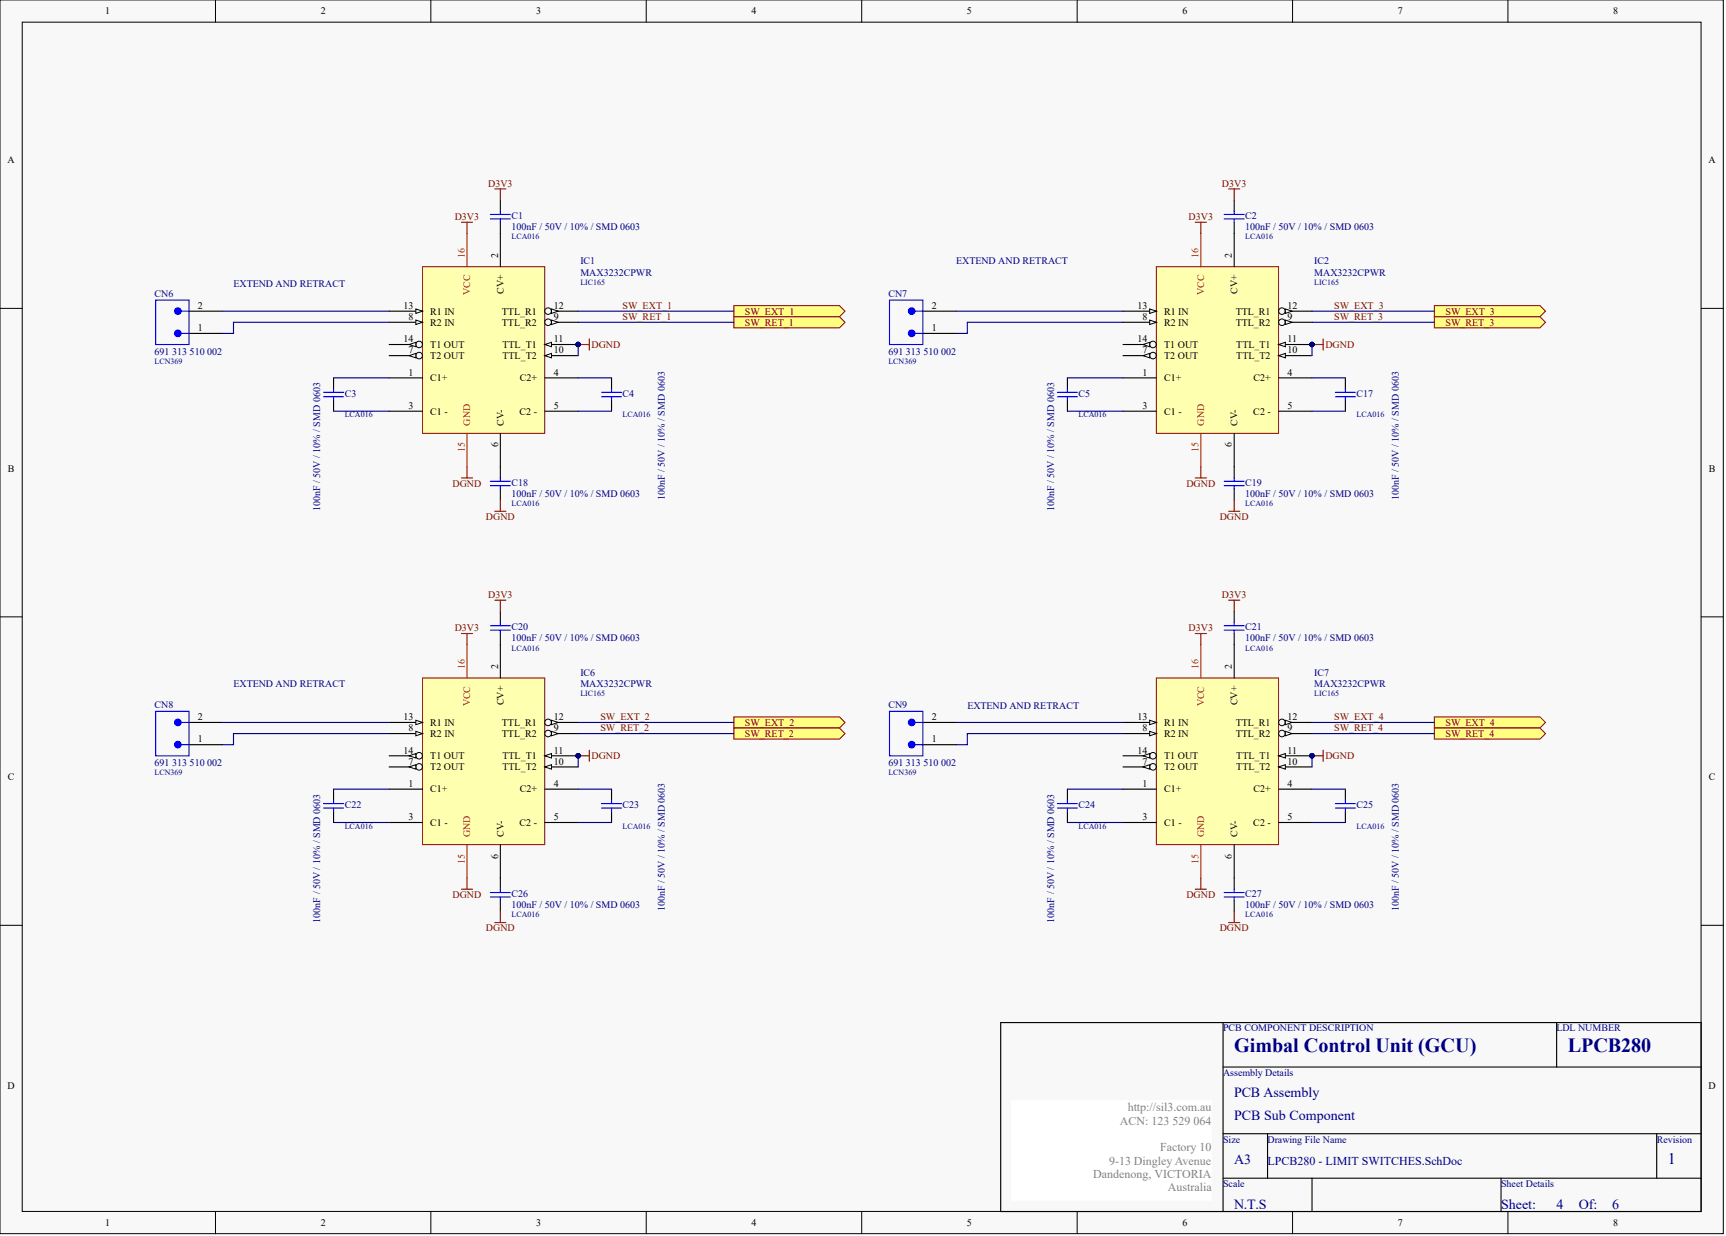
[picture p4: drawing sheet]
<svg xmlns="http://www.w3.org/2000/svg" width="328mm" height="235mm" viewBox="0 0 328 235" stroke-linecap="round" stroke-linejoin="round" font-family="sans-serif">
<defs><g id="words">
<g font-size="3.8" fill="#000080">
<text x="234.6" y="199.9">Gimbal Control Unit (GCU)</text>
<text x="298" y="199.9">LPCB280</text>
</g>
<text font-size="3" fill="#000080" x="317" y="221.2">1</text>
<g font-size="2.7" fill="#000080">
<text x="234.6" y="208.6">PCB Assembly</text>
<text x="234.6" y="212.8">PCB Sub Component</text>
<text x="234.6" y="221.3">A3</text>
<text x="234.6" y="229.7">N.T.S</text>
<text x="285.3" y="229.7">Sheet:</text>
<text x="295.9" y="229.7">4</text>
<text x="300.1" y="229.7">Of:</text>
<text x="306.5" y="229.7">6</text>
</g>
<g font-size="2.3" fill="#808080">
<text x="212.9" y="213.8">ACN: 123 529 064</text>
<text x="214.4" y="211.2">http://sil3.com.au</text>
<text x="210.8" y="221.4">9-13 Dingley Avenue</text>
<text x="220.5" y="218.8">Factory 10</text>
<text x="207.8" y="223.9">Dandenong, VICTORIA</text>
<text x="222" y="226.4">Australia</text>
</g>
<text font-size="2.3" fill="#000080" x="240.9" y="221.4">LPCB280 - LIMIT SWITCHES.SchDoc</text>
<g font-size="1.9">
<text x="20" y="2.7">1</text>
<text x="61" y="2.7">2</text>
<text x="101.9" y="2.7">3</text>
<text x="142.9" y="2.7">4</text>
<text x="183.8" y="2.7">5</text>
<text x="224.7" y="2.7">6</text>
<text x="265.7" y="2.7">7</text>
<text x="306.6" y="2.7">8</text>
<text x="1.4" y="31">A</text>
<text x="324.8" y="31">A</text>
<text x="94.7" y="49" transform="rotate(-90 94.7 49)">2</text>
<text x="234.2" y="49" transform="rotate(-90 234.2 49)">2</text>
<text x="37.6" y="58.7">2</text>
<text x="76.7" y="58.7">13</text>
<text x="81.8" y="59.8">R1 IN</text>
<text x="95.4" y="59.8">TTL_R1</text>
<text x="95.7" y="55.9" transform="rotate(-90 95.7 55.9)">CV+</text>
<text x="105.3" y="58.7">12</text>
<text x="177.1" y="58.7">2</text>
<text x="216.2" y="58.7">13</text>
<text x="221.3" y="59.8">R1 IN</text>
<text x="234.9" y="59.8">TTL_R1</text>
<text x="235.2" y="55.9" transform="rotate(-90 235.2 55.9)">CV+</text>
<text x="244.7" y="58.7">12</text>
<text x="37.6" y="63">1</text>
<text x="76.7" y="65.1">14</text>
<text x="77.7" y="60.8">8</text>
<text x="81.8" y="61.9">R2 IN</text>
<text x="95.4" y="61.9">TTL_R2</text>
<text x="105.3" y="65.1">11</text>
<text x="105.3" y="60.8">9</text>
<text x="177.1" y="63">1</text>
<text x="216.2" y="65.1">14</text>
<text x="217.2" y="60.8">8</text>
<text x="221.3" y="61.9">R2 IN</text>
<text x="234.9" y="61.9">TTL_R2</text>
<text x="244.7" y="65.1">11</text>
<text x="244.7" y="60.8">9</text>
<text x="77.7" y="67.2">7</text>
<text x="77.7" y="71.4">1</text>
<text x="81.8" y="66.1">T1 OUT</text>
<text x="81.8" y="68.2">T2 OUT</text>
<text x="95.5" y="66.1">TTL_T1</text>
<text x="95.5" y="68.2">TTL_T2</text>
<text x="105.3" y="67.2">10</text>
<text x="105.3" y="71.4">4</text>
<text x="217.2" y="67.2">7</text>
<text x="217.2" y="71.4">1</text>
<text x="221.3" y="66.1">T1 OUT</text>
<text x="221.3" y="68.2">T2 OUT</text>
<text x="235" y="66.1">TTL_T1</text>
<text x="235" y="68.2">TTL_T2</text>
<text x="244.7" y="67.2">10</text>
<text x="244.7" y="71.4">4</text>
<text x="77.7" y="77.7">3</text>
<text x="81.8" y="72.5">C1+</text>
<text x="98.8" y="72.5">C2+</text>
<text x="105.3" y="77.7">5</text>
<text x="217.2" y="77.7">3</text>
<text x="221.3" y="72.5">C1+</text>
<text x="238.3" y="72.5">C2+</text>
<text x="244.7" y="77.7">5</text>
<text x="81.8" y="78.8">C1 -</text>
<text x="95.7" y="80.9" transform="rotate(-90 95.7 80.9)">CV-</text>
<text x="98.7" y="78.8">C2 -</text>
<text x="221.3" y="78.8">C1 -</text>
<text x="235.2" y="80.9" transform="rotate(-90 235.2 80.9)">CV-</text>
<text x="238.2" y="78.8">C2 -</text>
<text x="1.5" y="89.6">B</text>
<text x="94.7" y="85" transform="rotate(-90 94.7 85)">6</text>
<text x="234.2" y="85" transform="rotate(-90 234.2 85)">6</text>
<text x="324.8" y="89.6">B</text>
<text x="94.7" y="127.2" transform="rotate(-90 94.7 127.2)">2</text>
<text x="234.2" y="127.2" transform="rotate(-90 234.2 127.2)">2</text>
<text x="37.6" y="136.9">2</text>
<text x="76.7" y="136.9">13</text>
<text x="81.8" y="138">R1 IN</text>
<text x="95.4" y="138">TTL_R1</text>
<text x="95.7" y="134.1" transform="rotate(-90 95.7 134.1)">CV+</text>
<text x="105.3" y="136.9">12</text>
<text x="177.1" y="136.9">2</text>
<text x="216.2" y="136.9">13</text>
<text x="221.3" y="138">R1 IN</text>
<text x="234.9" y="138">TTL_R1</text>
<text x="235.2" y="134.1" transform="rotate(-90 235.2 134.1)">CV+</text>
<text x="244.7" y="136.9">12</text>
<text x="37.6" y="141.1">1</text>
<text x="76.7" y="143.2">14</text>
<text x="77.7" y="139">8</text>
<text x="81.8" y="140.1">R2 IN</text>
<text x="95.4" y="140.1">TTL_R2</text>
<text x="105.3" y="143.2">11</text>
<text x="105.3" y="139">9</text>
<text x="177.1" y="141.1">1</text>
<text x="216.2" y="143.2">14</text>
<text x="217.2" y="139">8</text>
<text x="221.3" y="140.1">R2 IN</text>
<text x="234.9" y="140.1">TTL_R2</text>
<text x="244.7" y="143.2">11</text>
<text x="244.7" y="139">9</text>
<text x="1.5" y="148.3">C</text>
<text x="77.7" y="145.4">7</text>
<text x="77.7" y="149.6">1</text>
<text x="81.8" y="144.3">T1 OUT</text>
<text x="81.8" y="146.4">T2 OUT</text>
<text x="95.5" y="144.3">TTL_T1</text>
<text x="95.5" y="146.4">TTL_T2</text>
<text x="105.3" y="145.4">10</text>
<text x="105.3" y="149.6">4</text>
<text x="217.2" y="145.4">7</text>
<text x="217.2" y="149.6">1</text>
<text x="221.3" y="144.3">T1 OUT</text>
<text x="221.3" y="146.4">T2 OUT</text>
<text x="235" y="144.3">TTL_T1</text>
<text x="235" y="146.4">TTL_T2</text>
<text x="244.7" y="145.4">10</text>
<text x="244.7" y="149.6">4</text>
<text x="324.8" y="148.3">C</text>
<text x="77.7" y="155.9">3</text>
<text x="81.8" y="150.6">C1+</text>
<text x="98.8" y="150.6">C2+</text>
<text x="105.3" y="155.9">5</text>
<text x="217.2" y="155.9">3</text>
<text x="221.3" y="150.6">C1+</text>
<text x="238.3" y="150.6">C2+</text>
<text x="244.7" y="155.9">5</text>
<text x="81.8" y="157">C1 -</text>
<text x="95.7" y="159.1" transform="rotate(-90 95.7 159.1)">CV-</text>
<text x="98.7" y="157">C2 -</text>
<text x="221.3" y="157">C1 -</text>
<text x="235.2" y="159.1" transform="rotate(-90 235.2 159.1)">CV-</text>
<text x="238.2" y="157">C2 -</text>
<text x="94.7" y="163.2" transform="rotate(-90 94.7 163.2)">6</text>
<text x="234.2" y="163.2" transform="rotate(-90 234.2 163.2)">6</text>
<text x="1.4" y="206.9">D</text>
<text x="324.8" y="206.9">D</text>
<text x="20" y="233.1">1</text>
<text x="61" y="233.1">2</text>
<text x="101.9" y="233.1">3</text>
<text x="142.9" y="233.1">4</text>
<text x="183.8" y="233.1">5</text>
<text x="224.7" y="233.1">6</text>
<text x="265.7" y="233.1">7</text>
<text x="306.6" y="233.1">8</text>
</g>
<g font-size="1.9" fill="#800000">
<text x="92.8" y="35.5">D3V3</text>
<text x="232.3" y="35.5">D3V3</text>
<text x="86.4" y="41.8">D3V3</text>
<text x="225.9" y="41.8">D3V3</text>
<text x="118.4" y="58.7">SW_EXT_1</text>
<text x="141.6" y="59.8">SW_EXT_1</text>
<text x="253.6" y="58.7">SW_EXT_3</text>
<text x="274.8" y="59.8">SW_EXT_3</text>
<text x="118.4" y="60.8">SW_RET_1</text>
<text x="141.6" y="61.9">SW_RET_1</text>
<text x="253.6" y="60.8">SW_RET_3</text>
<text x="274.8" y="61.9">SW_RET_3</text>
<text x="112.4" y="66.1">DGND</text>
<text x="251.9" y="66.1">DGND</text>
<text x="86" y="92.5">DGND</text>
<text x="225.5" y="92.5">DGND</text>
<text x="92.4" y="98.9">DGND</text>
<text x="231.9" y="98.9">DGND</text>
<text x="92.8" y="113.7">D3V3</text>
<text x="232.3" y="113.7">D3V3</text>
<text x="86.4" y="120">D3V3</text>
<text x="225.9" y="120">D3V3</text>
<text x="114.1" y="136.9">SW_EXT_2</text>
<text x="141.6" y="138">SW_EXT_2</text>
<text x="253.6" y="136.9">SW_EXT_4</text>
<text x="274.8" y="138">SW_EXT_4</text>
<text x="114.1" y="139">SW_RET_2</text>
<text x="141.6" y="140.1">SW_RET_2</text>
<text x="253.6" y="139">SW_RET_4</text>
<text x="274.8" y="140.1">SW_RET_4</text>
<text x="112.4" y="144.3">DGND</text>
<text x="251.9" y="144.3">DGND</text>
<text x="86" y="170.7">DGND</text>
<text x="225.5" y="170.7">DGND</text>
<text x="92.4" y="177.1">DGND</text>
<text x="231.9" y="177.1">DGND</text>
</g>
<g font-size="1.9" fill="#000080">
<text x="97.2" y="41.6">C1</text>
<text x="236.7" y="41.6">C2</text>
<text x="97.2" y="43.7">100nF / 50V / 10% / SMD 0603</text>
<text x="236.7" y="43.7">100nF / 50V / 10% / SMD 0603</text>
<text x="110.3" y="50.3">IC1</text>
<text x="110.3" y="52.4">MAX3232CPWR</text>
<text x="181.8" y="50.3">EXTEND AND RETRACT</text>
<text x="249.8" y="50.3">IC2</text>
<text x="249.8" y="52.4">MAX3232CPWR</text>
<text x="29.4" y="56.4">CN6</text>
<text x="44.4" y="54.5">EXTEND AND RETRACT</text>
<text x="168.9" y="56.4">CN7</text>
<text x="29.4" y="67.4">691 313 510 002</text>
<text x="168.9" y="67.4">691 313 510 002</text>
<text x="65.5" y="75.4">C3</text>
<text x="118.4" y="75.4">C4</text>
<text x="205" y="75.4">C5</text>
<text x="257.8" y="75.4">C17</text>
<text x="97.2" y="92.3">C18</text>
<text x="97.2" y="94.4">100nF / 50V / 10% / SMD 0603</text>
<text x="126.4" y="95.1" transform="rotate(-90 126.4 95.1)">100nF / 50V / 10% / SMD 0603</text>
<text x="236.7" y="92.3">C19</text>
<text x="236.7" y="94.4">100nF / 50V / 10% / SMD 0603</text>
<text x="265.9" y="95.1" transform="rotate(-90 265.9 95.1)">100nF / 50V / 10% / SMD 0603</text>
<text x="60.9" y="97.2" transform="rotate(-90 60.9 97.2)">100nF / 50V / 10% / SMD 0603</text>
<text x="200.4" y="97.2" transform="rotate(-90 200.4 97.2)">100nF / 50V / 10% / SMD 0603</text>
<text x="97.2" y="119.8">C20</text>
<text x="236.7" y="119.8">C21</text>
<text x="97.2" y="121.9">100nF / 50V / 10% / SMD 0603</text>
<text x="236.7" y="121.9">100nF / 50V / 10% / SMD 0603</text>
<text x="44.4" y="130.6">EXTEND AND RETRACT</text>
<text x="110.3" y="128.5">IC6</text>
<text x="110.3" y="130.6">MAX3232CPWR</text>
<text x="249.8" y="128.5">IC7</text>
<text x="249.8" y="130.6">MAX3232CPWR</text>
<text x="29.4" y="134.6">CN8</text>
<text x="168.9" y="134.6">CN9</text>
<text x="183.9" y="134.8">EXTEND AND RETRACT</text>
<text x="29.4" y="145.6">691 313 510 002</text>
<text x="168.9" y="145.6">691 313 510 002</text>
<text x="65.5" y="153.6">C22</text>
<text x="118.4" y="153.6">C23</text>
<text x="205" y="153.6">C24</text>
<text x="257.8" y="153.6">C25</text>
<text x="97.2" y="170.5">C26</text>
<text x="97.2" y="172.6">100nF / 50V / 10% / SMD 0603</text>
<text x="126.4" y="173.3" transform="rotate(-90 126.4 173.3)">100nF / 50V / 10% / SMD 0603</text>
<text x="236.7" y="170.5">C27</text>
<text x="236.7" y="172.6">100nF / 50V / 10% / SMD 0603</text>
<text x="265.9" y="173.3" transform="rotate(-90 265.9 173.3)">100nF / 50V / 10% / SMD 0603</text>
<text x="60.9" y="175.4" transform="rotate(-90 60.9 175.4)">100nF / 50V / 10% / SMD 0603</text>
<text x="200.4" y="175.4" transform="rotate(-90 200.4 175.4)">100nF / 50V / 10% / SMD 0603</text>
<text x="232.5" y="196.1">PCB COMPONENT DESCRIPTION</text>
<text x="295.9" y="196.1">LDL NUMBER</text>
<text x="232.5" y="204.5">Assembly Details</text>
<text x="232.5" y="217.2">Size</text>
<text x="240.9" y="217.2">Drawing File Name</text>
<text x="314.9" y="217.2">Revision</text>
<text x="232.5" y="225.7">Scale</text>
<text x="285.3" y="225.7">Sheet Details</text>
</g>
<g font-size="1.9" fill="#f00">
<text x="88.3" y="49" transform="rotate(-90 88.3 49)">16</text>
<text x="227.8" y="49" transform="rotate(-90 227.8 49)">16</text>
<text x="89.4" y="56.1" transform="rotate(-90 89.4 56.1)">VCC</text>
<text x="228.9" y="56.1" transform="rotate(-90 228.9 56.1)">VCC</text>
<text x="89.4" y="80.9" transform="rotate(-90 89.4 80.9)">GND</text>
<text x="228.9" y="80.9" transform="rotate(-90 228.9 80.9)">GND</text>
<text x="88.3" y="86" transform="rotate(-90 88.3 86)">15</text>
<text x="227.8" y="86" transform="rotate(-90 227.8 86)">15</text>
<text x="88.3" y="127.2" transform="rotate(-90 88.3 127.2)">16</text>
<text x="227.8" y="127.2" transform="rotate(-90 227.8 127.2)">16</text>
<text x="89.4" y="134.3" transform="rotate(-90 89.4 134.3)">VCC</text>
<text x="228.9" y="134.3" transform="rotate(-90 228.9 134.3)">VCC</text>
<text x="89.4" y="159.1" transform="rotate(-90 89.4 159.1)">GND</text>
<text x="228.9" y="159.1" transform="rotate(-90 228.9 159.1)">GND</text>
<text x="88.3" y="164.2" transform="rotate(-90 88.3 164.2)">15</text>
<text x="227.8" y="164.2" transform="rotate(-90 227.8 164.2)">15</text>
</g>
<g font-size="1.5" fill="#000080">
<text x="97.2" y="45.5">LCA016</text>
<text x="236.7" y="45.5">LCA016</text>
<text x="110.3" y="54.2">LIC165</text>
<text x="249.8" y="54.2">LIC165</text>
<text x="29.4" y="69.2">LCN369</text>
<text x="168.9" y="69.2">LCN369</text>
<text x="65.5" y="79.3">LCA016</text>
<text x="118.4" y="79.3">LCA016</text>
<text x="205" y="79.3">LCA016</text>
<text x="257.8" y="79.3">LCA016</text>
<text x="97.2" y="96.2">LCA016</text>
<text x="236.7" y="96.2">LCA016</text>
<text x="97.2" y="123.7">LCA016</text>
<text x="236.7" y="123.7">LCA016</text>
<text x="110.3" y="132.3">LIC165</text>
<text x="249.8" y="132.3">LIC165</text>
<text x="29.4" y="147.3">LCN369</text>
<text x="168.9" y="147.3">LCN369</text>
<text x="65.5" y="157.5">LCA016</text>
<text x="118.4" y="157.5">LCA016</text>
<text x="205" y="157.5">LCA016</text>
<text x="257.8" y="157.5">LCA016</text>
<text x="97.2" y="174.4">LCA016</text>
<text x="236.7" y="174.4">LCA016</text>
</g>
</g></defs>
<g fill="#f8f8f8" stroke="#000" stroke-width=".19">
<path d="M0 0h327.6v234.5h-327.6z"/>
<path d="M4.2 4.2h319.1v226.1h-319.1z"/>
</g>
<g fill="none" stroke="#000" stroke-width=".19">
<path d="M41 0v4.2M81.9 0v4.2M122.8 0v4.2M163.8 0v4.2M204.8 0v4.2M245.7 0v4.2M286.6 0v4.2M0 58.6h4.2M323.4 58.6h4.2M0 117.3h4.2M323.4 117.3h4.2M0 175.9h4.2"/>
<path d="M323.4 175.9h4.2M41 230.3v4.2M81.9 230.3v4.2M122.8 230.3v4.2M163.8 230.3v4.2M204.8 230.3v4.2M245.7 230.3v4.2M286.6 230.3v4.2"/>
</g>
<path d="M190.2 194.4h133.2v35.9h-133.2zM232.5 194.4v35.9M295.9 194.4v8.4M232.5 202.8h90.9M232.5 215.5h90.9M240.9 215.5v8.5M314.9 215.5v8.5M232.5 224h90.9M249.4 224v6.3M285.3 224v6.3" fill="none" stroke="#000" stroke-width=".21"/>
<path d="M192.3 209.2h38.1v19h-38.1z" fill="#fff" stroke="#fff" stroke-width=".19"/>
<path d="M80.3 50.7h23.2v31.7h-23.2z" fill="#ffffb0" stroke="#800000" stroke-width=".19"/>
<path d="M74 59.2h6.3" fill="none" stroke="#000" stroke-width=".21"/>
<path d="M79 58.7l1.3 .5-1.3 .4z" fill="#f8f8f8" stroke="#000" stroke-width=".19"/>
<path d="M74 61.3h6.3" fill="none" stroke="#000" stroke-width=".21"/>
<path d="M79 60.8l1.3 .5-1.3 .4z" fill="#f8f8f8" stroke="#000" stroke-width=".19"/>
<path d="M103.6 65.5h6.3" fill="none" stroke="#000" stroke-width=".21"/>
<path d="M103.6 65.5l1.2-.4v.8z" fill="#f8f8f8" stroke="#000" stroke-width=".19"/>
<circle cx="109.9" cy="65.5" r=".41" fill="#000080" stroke="#000080" stroke-width=".19"/>
<path d="M103.6 67.6h6.3" fill="none" stroke="#000" stroke-width=".21"/>
<path d="M103.6 67.6l1.2-.4v.8z" fill="#f8f8f8" stroke="#000" stroke-width=".19"/>
<path d="M103.6 59.2h6.3" fill="none" stroke="#000" stroke-width=".21"/>
<circle cx="104.2" cy="59.1" r=".62" fill="#f8f8f8" stroke="#000" stroke-width=".19"/>
<path d="M104.8 58.7l1.3 .5-1.3 .4z" fill="#f8f8f8" stroke="#000" stroke-width=".19"/>
<path d="M103.6 61.3h6.3" fill="none" stroke="#000" stroke-width=".21"/>
<circle cx="104.2" cy="61.3" r=".62" fill="#f8f8f8" stroke="#000" stroke-width=".19"/>
<path d="M104.8 60.8l1.3 .5-1.3 .4z" fill="#f8f8f8" stroke="#000" stroke-width=".19"/>
<path d="M74 65.5h6.3" fill="none" stroke="#000" stroke-width=".21"/>
<circle cx="79.7" cy="65.5" r=".62" fill="#f8f8f8" stroke="#000" stroke-width=".19"/>
<path d="M77.8 65.5l1.2-.4v.8z" fill="#f8f8f8" stroke="#000" stroke-width=".19"/>
<path d="M74 67.6h6.3" fill="none" stroke="#000" stroke-width=".21"/>
<circle cx="79.7" cy="67.6" r=".62" fill="#f8f8f8" stroke="#000" stroke-width=".19"/>
<path d="M77.8 67.6l1.2-.4v.8z" fill="#f8f8f8" stroke="#000" stroke-width=".19"/>
<g fill="none" stroke="#000" stroke-width=".21">
<path d="M95.1 38v2.1M35.9 59.2h6.4M95.1 42.2v8.5M35.9 63.4h6.4M63.4 71.8v2.1M63.4 76.1v2.1M74 71.8h6.3M74 78.2h6.3M103.6 71.8h6.3M103.6 78.2h6.3M116.2 71.8v2.1M116.2 76.1v2.1"/>
<path d="M95.1 82.4v8.4M95.1 93v2.1"/>
</g>
<path d="M88.8 44.4v6.3M88.8 82.4v6.3" fill="none" stroke="#f00" stroke-width=".21"/>
<circle cx="109.9" cy="65.5" r=".41" fill="#000080" stroke="#000080" stroke-width=".19"/>
<g fill="none" stroke="#00f" stroke-width=".21">
<path d="M29.6 57h6.3v8.5h-6.3zM34.5 59.2h1.4M93.2 41.6h3.8M93.2 40.8h3.8M95.1 40.1v.7M95.1 41.6v.6M34.5 63.4h1.4M61.5 75.4h3.8M61.5 74.6h3.8M63.4 73.9v.7M63.4 75.4v.7M114.3 75.4h3.8"/>
<path d="M114.3 74.6h3.8M116.2 73.9v.7M116.2 75.4v.7M93.2 92.3h3.8M93.2 91.5h3.8M95.1 90.8v.7M95.1 92.3v.7"/>
</g>
<path d="M42.3 59.2h31.7M63.4 71.8h10.6M63.4 78.2h10.6M74 61.3h-29.6v2.1h-2.1M109.9 71.8h6.3M109.9 78.2h6.3M109.9 65.5v2.1" fill="none" stroke="#000080" stroke-width=".21"/>
<path d="M94.1 35.9h2.1M95.1 35.9v2.1M87.7 42.2h2.1M88.8 42.2v2.2M109.9 65.5h2.1M112 64.4v2.1M87.7 90.8h2.1M88.8 88.7v2.1M94.1 97.2h2.1M95.1 95.1v2.1" fill="none" stroke="#800000" stroke-width=".21"/>
<g fill="#00f" stroke="#00f" stroke-width=".21">
<circle cx="33.8" cy="59.1" r=".62"/>
<circle cx="33.8" cy="63.4" r=".62"/>
</g>
<path d="M139.5 58.1h20.1l1 1.1-1 1h-20.1z" fill-rule="evenodd" fill="#ffff80" stroke="#800000" stroke-width=".19"/>
<path d="M109.9 59.2h29.6" fill="none" stroke="#000080" stroke-width=".21"/>
<path d="M139.5 60.2h20.1l1 1.1-1 1h-20.1z" fill-rule="evenodd" fill="#ffff80" stroke="#800000" stroke-width=".19"/>
<path d="M109.9 61.3h29.6" fill="none" stroke="#000080" stroke-width=".21"/>
<path d="M80.3 128.9h23.2v31.7h-23.2z" fill="#ffffb0" stroke="#800000" stroke-width=".19"/>
<path d="M74 137.3h6.3" fill="none" stroke="#000" stroke-width=".21"/>
<path d="M79 136.9l1.3 .4-1.3 .5z" fill="#f8f8f8" stroke="#000" stroke-width=".19"/>
<path d="M74 139.4h6.3" fill="none" stroke="#000" stroke-width=".21"/>
<path d="M79 139l1.3 .4-1.3 .5z" fill="#f8f8f8" stroke="#000" stroke-width=".19"/>
<path d="M103.6 143.7h6.3" fill="none" stroke="#000" stroke-width=".21"/>
<path d="M103.6 143.7l1.2-.5v.9z" fill="#f8f8f8" stroke="#000" stroke-width=".19"/>
<circle cx="109.9" cy="143.7" r=".41" fill="#000080" stroke="#000080" stroke-width=".19"/>
<path d="M103.6 145.8h6.3" fill="none" stroke="#000" stroke-width=".21"/>
<path d="M103.6 145.8l1.2-.4v.8z" fill="#f8f8f8" stroke="#000" stroke-width=".19"/>
<path d="M103.6 137.3h6.3" fill="none" stroke="#000" stroke-width=".21"/>
<circle cx="104.2" cy="137.3" r=".62" fill="#f8f8f8" stroke="#000" stroke-width=".19"/>
<path d="M104.8 136.9l1.3 .4-1.3 .5z" fill="#f8f8f8" stroke="#000" stroke-width=".19"/>
<path d="M103.6 139.4h6.3" fill="none" stroke="#000" stroke-width=".21"/>
<circle cx="104.2" cy="139.4" r=".62" fill="#f8f8f8" stroke="#000" stroke-width=".19"/>
<path d="M104.8 139l1.3 .4-1.3 .5z" fill="#f8f8f8" stroke="#000" stroke-width=".19"/>
<path d="M74 143.7h6.3" fill="none" stroke="#000" stroke-width=".21"/>
<circle cx="79.7" cy="143.7" r=".62" fill="#f8f8f8" stroke="#000" stroke-width=".19"/>
<path d="M77.8 143.7l1.2-.5v.9z" fill="#f8f8f8" stroke="#000" stroke-width=".19"/>
<path d="M74 145.8h6.3" fill="none" stroke="#000" stroke-width=".21"/>
<circle cx="79.7" cy="145.8" r=".62" fill="#f8f8f8" stroke="#000" stroke-width=".19"/>
<path d="M77.8 145.8l1.2-.4v.8z" fill="#f8f8f8" stroke="#000" stroke-width=".19"/>
<g fill="none" stroke="#000" stroke-width=".21">
<path d="M95.1 116.2v2.1M35.9 137.3h6.4M95.1 120.4v8.5M35.9 141.6h6.4M63.4 150v2.1M63.4 154.2v2.1M74 150h6.3M74 156.3h6.3M103.6 150h6.3M103.6 156.3h6.3M116.2 150v2.1M116.2 154.2v2.1"/>
<path d="M95.1 160.6v8.4M95.1 171.1v2.2"/>
</g>
<path d="M88.8 122.5v6.4M88.8 160.6v6.3" fill="none" stroke="#f00" stroke-width=".21"/>
<circle cx="109.9" cy="143.7" r=".41" fill="#000080" stroke="#000080" stroke-width=".19"/>
<g fill="none" stroke="#00f" stroke-width=".21">
<path d="M93.2 119.8h3.8M93.2 118.9h3.8M95.1 118.3v.6M95.1 119.8v.6M29.6 135.2h6.3v8.5h-6.3zM34.5 137.3h1.4M34.5 141.6h1.4M61.5 153.6h3.8M61.5 152.8h3.8M63.4 152.1v.7M63.4 153.6v.6M114.3 153.6h3.8"/>
<path d="M114.3 152.8h3.8M116.2 152.1v.7M116.2 153.6v.6M93.2 170.5h3.8M93.2 169.7h3.8M95.1 169v.7M95.1 170.5v.6"/>
</g>
<path d="M42.3 137.3h31.7M74 139.4h-29.6v2.2h-2.1M63.4 150h10.6M63.4 156.3h10.6M109.9 150h6.3M109.9 156.3h6.3M109.9 143.7v2.1" fill="none" stroke="#000080" stroke-width=".21"/>
<path d="M94.1 114.1h2.1M95.1 114.1v2.1M87.7 120.4h2.1M88.8 120.4v2.1M109.9 143.7h2.1M112 142.6v2.1M87.7 169h2.1M88.8 166.9v2.1M94.1 175.4h2.1M95.1 173.3v2.1" fill="none" stroke="#800000" stroke-width=".21"/>
<g fill="#00f" stroke="#00f" stroke-width=".21">
<circle cx="33.8" cy="137.3" r=".62"/>
<circle cx="33.8" cy="141.5" r=".62"/>
</g>
<path d="M139.5 136.3h20.1l1 1-1 1.1h-20.1z" fill-rule="evenodd" fill="#ffff80" stroke="#800000" stroke-width=".19"/>
<path d="M109.9 137.3h29.6" fill="none" stroke="#000080" stroke-width=".21"/>
<path d="M139.5 138.4h20.1l1 1-1 1.1h-20.1z" fill-rule="evenodd" fill="#ffff80" stroke="#800000" stroke-width=".19"/>
<path d="M109.9 139.4h29.6" fill="none" stroke="#000080" stroke-width=".21"/>
<path d="M219.8 50.7h23.2v31.7h-23.2z" fill="#ffffb0" stroke="#800000" stroke-width=".19"/>
<path d="M213.5 59.2h6.3" fill="none" stroke="#000" stroke-width=".21"/>
<path d="M218.5 58.7l1.3 .5-1.3 .4z" fill="#f8f8f8" stroke="#000" stroke-width=".19"/>
<path d="M213.5 61.3h6.3" fill="none" stroke="#000" stroke-width=".21"/>
<path d="M218.5 60.8l1.3 .5-1.3 .4z" fill="#f8f8f8" stroke="#000" stroke-width=".19"/>
<path d="M243.1 65.5h6.3" fill="none" stroke="#000" stroke-width=".21"/>
<path d="M243.1 65.5l1.2-.4v.8z" fill="#f8f8f8" stroke="#000" stroke-width=".19"/>
<circle cx="249.4" cy="65.5" r=".41" fill="#000080" stroke="#000080" stroke-width=".19"/>
<path d="M243.1 67.6h6.3" fill="none" stroke="#000" stroke-width=".21"/>
<path d="M243.1 67.6l1.2-.4v.8z" fill="#f8f8f8" stroke="#000" stroke-width=".19"/>
<path d="M243.1 59.2h6.3" fill="none" stroke="#000" stroke-width=".21"/>
<circle cx="243.7" cy="59.1" r=".62" fill="#f8f8f8" stroke="#000" stroke-width=".19"/>
<path d="M244.3 58.7l1.3 .5-1.3 .4z" fill="#f8f8f8" stroke="#000" stroke-width=".19"/>
<path d="M243.1 61.3h6.3" fill="none" stroke="#000" stroke-width=".21"/>
<circle cx="243.7" cy="61.3" r=".62" fill="#f8f8f8" stroke="#000" stroke-width=".19"/>
<path d="M244.3 60.8l1.3 .5-1.3 .4z" fill="#f8f8f8" stroke="#000" stroke-width=".19"/>
<path d="M213.5 65.5h6.3" fill="none" stroke="#000" stroke-width=".21"/>
<circle cx="219.2" cy="65.5" r=".62" fill="#f8f8f8" stroke="#000" stroke-width=".19"/>
<path d="M217.3 65.5l1.2-.4v.8z" fill="#f8f8f8" stroke="#000" stroke-width=".19"/>
<path d="M213.5 67.6h6.3" fill="none" stroke="#000" stroke-width=".21"/>
<circle cx="219.2" cy="67.6" r=".62" fill="#f8f8f8" stroke="#000" stroke-width=".19"/>
<path d="M217.3 67.6l1.2-.4v.8z" fill="#f8f8f8" stroke="#000" stroke-width=".19"/>
<g fill="none" stroke="#000" stroke-width=".21">
<path d="M234.6 38v2.1M175.4 59.2h6.4M234.6 42.2v8.5M175.4 63.4h6.4M202.9 71.8v2.1M202.9 76.1v2.1M213.5 71.8h6.3M213.5 78.2h6.3M243.1 71.8h6.3M243.1 78.2h6.3M255.7 71.8v2.1M255.7 76.1v2.1"/>
<path d="M234.6 82.4v8.4M234.6 93v2.1"/>
</g>
<path d="M228.3 44.4v6.3M228.3 82.4v6.3" fill="none" stroke="#f00" stroke-width=".21"/>
<circle cx="249.4" cy="65.5" r=".41" fill="#000080" stroke="#000080" stroke-width=".19"/>
<g fill="none" stroke="#00f" stroke-width=".21">
<path d="M169.1 57h6.3v8.5h-6.3zM173.9 59.2h1.5M232.7 41.6h3.8M232.7 40.8h3.8M234.6 40.1v.7M234.6 41.6v.6M173.9 63.4h1.5M201 75.4h3.8M201 74.6h3.8M202.9 73.9v.7M202.9 75.4v.7M253.8 75.4h3.8"/>
<path d="M253.8 74.6h3.8M255.7 73.9v.7M255.7 75.4v.7M232.7 92.3h3.8M232.7 91.5h3.8M234.6 90.8v.7M234.6 92.3v.7"/>
</g>
<path d="M181.8 59.2h31.7M202.9 71.8h10.6M202.9 78.2h10.6M213.5 61.3h-29.6v2.1h-2.1M249.4 71.8h6.3M249.4 78.2h6.3M249.4 65.5v2.1" fill="none" stroke="#000080" stroke-width=".21"/>
<path d="M233.5 35.9h2.2M234.6 35.9v2.1M227.2 42.2h2.1M228.3 42.2v2.2M249.4 65.5h2.1M251.5 64.4v2.1M227.2 90.8h2.1M228.3 88.7v2.1M233.5 97.2h2.2M234.6 95.1v2.1" fill="none" stroke="#800000" stroke-width=".21"/>
<g fill="#00f" stroke="#00f" stroke-width=".21">
<circle cx="173.3" cy="59.1" r=".62"/>
<circle cx="173.3" cy="63.4" r=".62"/>
</g>
<path d="M272.6 58.1h20.1l1.1 1.1-1.1 1h-20.1z" fill-rule="evenodd" fill="#ffff80" stroke="#800000" stroke-width=".19"/>
<path d="M249.4 59.2h23.2" fill="none" stroke="#000080" stroke-width=".21"/>
<path d="M272.6 60.2h20.1l1.1 1.1-1.1 1h-20.1z" fill-rule="evenodd" fill="#ffff80" stroke="#800000" stroke-width=".19"/>
<path d="M249.4 61.3h23.2" fill="none" stroke="#000080" stroke-width=".21"/>
<path d="M219.8 128.9h23.2v31.7h-23.2z" fill="#ffffb0" stroke="#800000" stroke-width=".19"/>
<path d="M213.5 137.3h6.3" fill="none" stroke="#000" stroke-width=".21"/>
<path d="M218.5 136.9l1.3 .4-1.3 .5z" fill="#f8f8f8" stroke="#000" stroke-width=".19"/>
<path d="M213.5 139.4h6.3" fill="none" stroke="#000" stroke-width=".21"/>
<path d="M218.5 139l1.3 .4-1.3 .5z" fill="#f8f8f8" stroke="#000" stroke-width=".19"/>
<path d="M243.1 143.7h6.3" fill="none" stroke="#000" stroke-width=".21"/>
<path d="M243.1 143.7l1.2-.5v.9z" fill="#f8f8f8" stroke="#000" stroke-width=".19"/>
<circle cx="249.4" cy="143.7" r=".41" fill="#000080" stroke="#000080" stroke-width=".19"/>
<path d="M243.1 145.8h6.3" fill="none" stroke="#000" stroke-width=".21"/>
<path d="M243.1 145.8l1.2-.4v.8z" fill="#f8f8f8" stroke="#000" stroke-width=".19"/>
<path d="M243.1 137.3h6.3" fill="none" stroke="#000" stroke-width=".21"/>
<circle cx="243.7" cy="137.3" r=".62" fill="#f8f8f8" stroke="#000" stroke-width=".19"/>
<path d="M244.3 136.9l1.3 .4-1.3 .5z" fill="#f8f8f8" stroke="#000" stroke-width=".19"/>
<path d="M243.1 139.4h6.3" fill="none" stroke="#000" stroke-width=".21"/>
<circle cx="243.7" cy="139.4" r=".62" fill="#f8f8f8" stroke="#000" stroke-width=".19"/>
<path d="M244.3 139l1.3 .4-1.3 .5z" fill="#f8f8f8" stroke="#000" stroke-width=".19"/>
<path d="M213.5 143.7h6.3" fill="none" stroke="#000" stroke-width=".21"/>
<circle cx="219.2" cy="143.7" r=".62" fill="#f8f8f8" stroke="#000" stroke-width=".19"/>
<path d="M217.3 143.7l1.2-.5v.9z" fill="#f8f8f8" stroke="#000" stroke-width=".19"/>
<path d="M213.5 145.8h6.3" fill="none" stroke="#000" stroke-width=".21"/>
<circle cx="219.2" cy="145.8" r=".62" fill="#f8f8f8" stroke="#000" stroke-width=".19"/>
<path d="M217.3 145.8l1.2-.4v.8z" fill="#f8f8f8" stroke="#000" stroke-width=".19"/>
<g fill="none" stroke="#000" stroke-width=".21">
<path d="M234.6 116.2v2.1M175.4 137.3h6.4M234.6 120.4v8.5M175.4 141.6h6.4M202.9 150v2.1M202.9 154.2v2.1M213.5 150h6.3M213.5 156.3h6.3M243.1 150h6.3M243.1 156.3h6.3M255.7 150v2.1M255.7 154.2v2.1"/>
<path d="M234.6 160.6v8.4M234.6 171.1v2.2"/>
</g>
<path d="M228.3 122.5v6.4M228.3 160.6v6.3" fill="none" stroke="#f00" stroke-width=".21"/>
<circle cx="249.4" cy="143.7" r=".41" fill="#000080" stroke="#000080" stroke-width=".19"/>
<g fill="none" stroke="#00f" stroke-width=".21">
<path d="M232.7 119.8h3.8M232.7 118.9h3.8M234.6 118.3v.6M234.6 119.8v.6M169.1 135.2h6.3v8.5h-6.3zM173.9 137.3h1.5M173.9 141.6h1.5M201 153.6h3.8M201 152.8h3.8M202.9 152.1v.7M202.9 153.6v.6M253.8 153.6h3.8"/>
<path d="M253.8 152.8h3.8M255.7 152.1v.7M255.7 153.6v.6M232.7 170.5h3.8M232.7 169.7h3.8M234.6 169v.7M234.6 170.5v.6"/>
</g>
<path d="M181.8 137.3h31.7M213.5 139.4h-29.6v2.2h-2.1M202.9 150h10.6M202.9 156.3h10.6M249.4 150h6.3M249.4 156.3h6.3M249.4 143.7v2.1" fill="none" stroke="#000080" stroke-width=".21"/>
<path d="M233.5 114.1h2.2M234.6 114.1v2.1M227.2 120.4h2.1M228.3 120.4v2.1M249.4 143.7h2.1M251.5 142.6v2.1M227.2 169h2.1M228.3 166.9v2.1M233.5 175.4h2.2M234.6 173.3v2.1" fill="none" stroke="#800000" stroke-width=".21"/>
<g fill="#00f" stroke="#00f" stroke-width=".21">
<circle cx="173.3" cy="137.3" r=".62"/>
<circle cx="173.3" cy="141.5" r=".62"/>
</g>
<path d="M272.6 136.3h20.1l1.1 1-1.1 1.1h-20.1z" fill-rule="evenodd" fill="#ffff80" stroke="#800000" stroke-width=".19"/>
<path d="M249.4 137.3h23.2" fill="none" stroke="#000080" stroke-width=".21"/>
<path d="M272.6 138.4h20.1l1.1 1-1.1 1.1h-20.1z" fill-rule="evenodd" fill="#ffff80" stroke="#800000" stroke-width=".19"/>
<path d="M249.4 139.4h23.2" fill="none" stroke="#000080" stroke-width=".21"/>
<use href="#words"/>
</svg>
